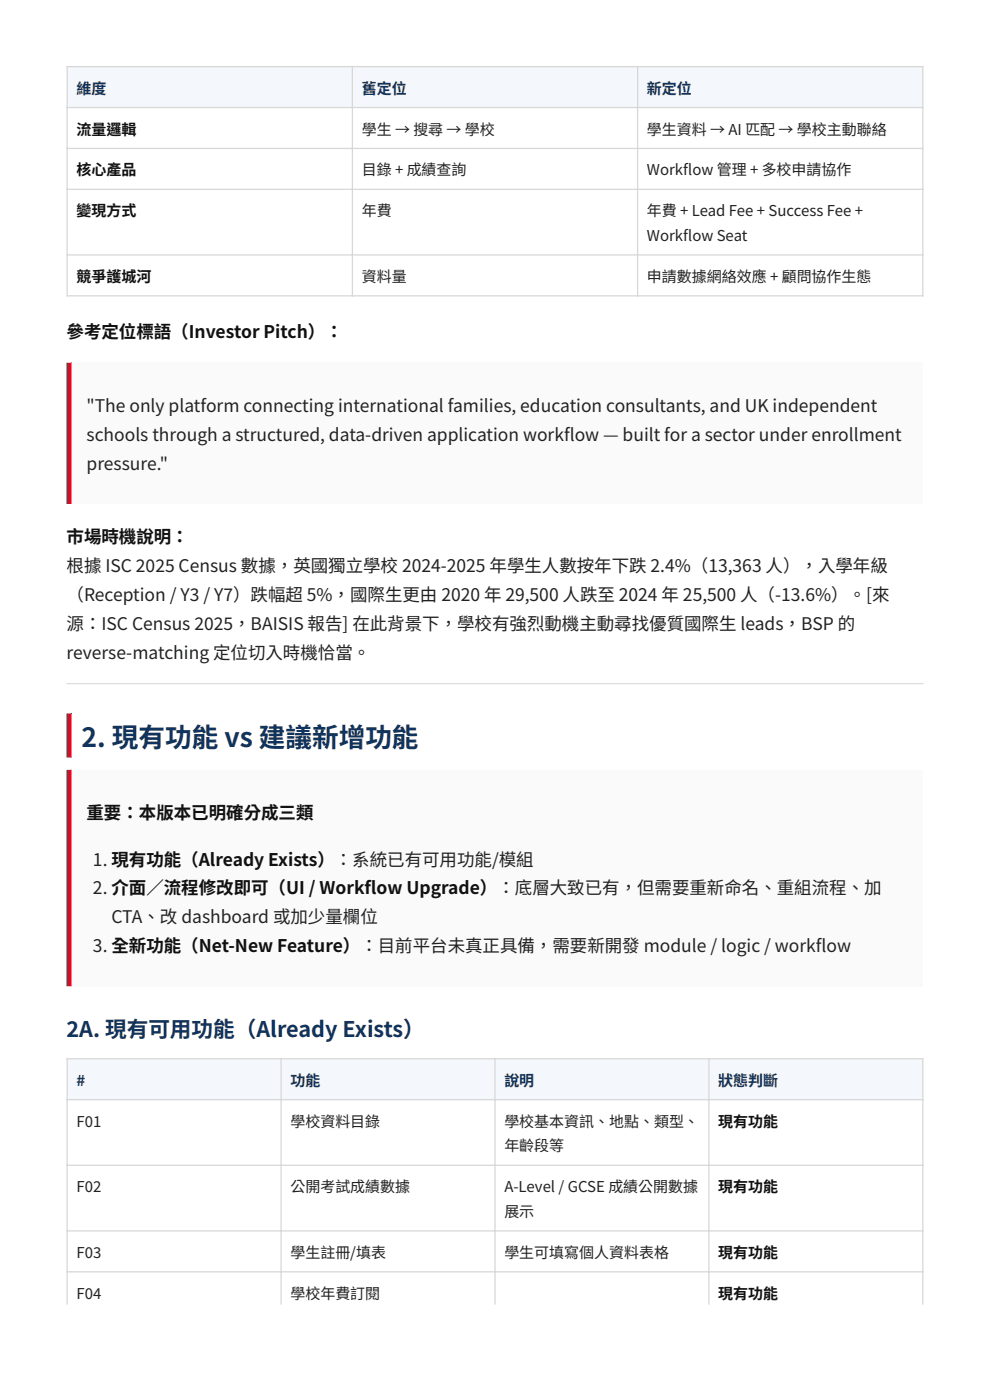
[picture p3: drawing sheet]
<svg xmlns="http://www.w3.org/2000/svg" width="210mm" height="297mm" viewBox="0 0 210 297" stroke-linecap="round" stroke-linejoin="round" font-family="sans-serif">
<defs><g id="words">
<text font-size="5.6" fill="#0f3460" x="17.3" y="158.5">2. 現有功能 vs 建議新增功能</text>
<text font-size="4.6" fill="#0f3460" x="14.1" y="220.1">2A. 現有可用功能（Already Exists）</text>
<g font-size="3.7" fill="#111">
<text x="14.1" y="71.8">參考定位標語（Investor Pitch）：</text>
<text x="14.1" y="115.3">市場時機說明：</text>
<text x="18.3" y="173.8">重要：本版本已明確分成三類</text>
<text x="77.4" y="189.7">low Upgrade）：底層大致已有，但需要重新命名、重組流程、加</text>
</g>
<g font-size="3.7" fill="#222">
<text x="18.3" y="87.4">&quot;The only platform connecting international families, education consultants, and UK independent</text>
<text x="18.3" y="93.5">schools through a structured, data-driven application workf</text>
<text x="119.6" y="93.5">low — built for a sector under enrollment</text>
<text x="18.3" y="99.7">pressure.&quot;</text>
<text x="14.1" y="121.4">根據 ISC 2025 Census 數據，英國獨立學校 2024-2025 年學生人數按年下跌 2.4%（13,363 人），入學年級</text>
<text x="14.1" y="127.5">（Reception / Y3 / Y7）跌幅超 5%，國際生更由 2020 年 29,500 人跌至 2024 年 25,500 人（-13.6%）。[來</text>
<text x="14.1" y="133.6">源：ISC Census 2025，BAISIS 報告] 在此背景下，學校有強烈動機主動尋找優質國際生 leads，BSP 的</text>
<text x="14.1" y="139.7">reverse-matching 定位切入時機恰當。</text>
<text x="19.7" y="183.6">1. 現有功能（Already Exists）：系統已有可用功能/模組</text>
<text x="19.7" y="189.7">2. 介面／流程修改即可（UI / Workf</text>
<text x="23.6" y="195.9">CTA、改 dashboard 或加少量欄位</text>
<text x="19.7" y="202">3. 全新功能（Net-New Feature）：目前平台未真正具備，需要新開發 module / logic / workf</text>
<text x="173.1" y="202">low</text>
</g>
<g font-size="3.2" fill="#0f3460">
<text x="16.2" y="19.9">維度</text>
<text x="76.7" y="19.9">舊定位</text>
<text x="137.2" y="19.9">新定位</text>
<text x="16.2" y="230.3">#</text>
<text x="61.6" y="230.3">功能</text>
<text x="107" y="230.3">說明</text>
<text x="152.4" y="230.3">狀態判斷</text>
</g>
<g font-size="3.2" fill="#111">
<text x="16.2" y="28.5">流量邏輯</text>
<text x="16.2" y="37.2">核心產品</text>
<text x="16.2" y="45.9">變現方式</text>
<text x="16.2" y="59.8">競爭護城河</text>
<text x="152.4" y="239">現有功能</text>
<text x="152.4" y="252.9">現有功能</text>
<text x="152.4" y="266.9">現有功能</text>
<text x="152.4" y="275.5">現有功能</text>
</g>
<g font-size="3.2" fill="#222">
<text x="76.7" y="28.5">學生 → 搜尋 → 學校</text>
<text x="137.2" y="28.5">學生資料 → AI 匹配 → 學校主動聯絡</text>
<text x="76.7" y="37.2">目錄 + 成績查詢</text>
<text x="137.2" y="37.2">Workf</text>
<text x="144.9" y="37.2">low 管理 + 多校申請協作</text>
<text x="76.7" y="45.9">年費</text>
<text x="137.2" y="45.9">年費 + Lead Fee + Success Fee +</text>
<text x="137.2" y="51.1">Workf</text>
<text x="144.9" y="51.1">low Seat</text>
<text x="76.7" y="59.8">資料量</text>
<text x="137.2" y="59.8">申請數據網絡效應 + 顧問協作生態</text>
<text x="16.2" y="239">F01</text>
<text x="61.6" y="239">學校資料目錄</text>
<text x="107" y="239">學校基本資訊、地點、類型、</text>
<text x="107" y="244.3">年齡段等</text>
<text x="16.2" y="252.9">F02</text>
<text x="61.6" y="252.9">公開考試成績數據</text>
<text x="107" y="252.9">A-Level / GCSE 成績公開數據</text>
<text x="107" y="258.2">展示</text>
<text x="16.2" y="266.9">F03</text>
<text x="61.6" y="266.9">學生註冊/填表</text>
<text x="107" y="266.9">學生可填寫個人資料表格</text>
<text x="16.2" y="275.5">F04</text>
<text x="61.6" y="275.5">學校年費訂閱</text>
</g>
</g></defs>
<g fill="#f4f7fb">
<path d="M14.2 14.1h60.5v8.7h-60.5z"/>
<path d="M74.7 14.1h60.6v8.7h-60.6z"/>
<path d="M135.3 14.1h60.5v8.7h-60.5z"/>
</g>
<path d="M14.1 14.1h181.8M14.2 14v48.9M74.7 14v48.9M135.3 14v48.9M195.8 14v48.9M14.1 22.8h181.8M14.1 31.5h181.8M14.1 40.2h181.8M14.1 54.1h181.8M14.1 62.8h181.8" fill="none" stroke="#d7d7d7" stroke-width=".26"/>
<path d="M14.1 76.9h181.8v30h-181.8z" fill="#fafafa"/>
<path d="M15.2 76.9v30zM14.1 76.9h1.1v30h-1.1z" fill-rule="evenodd" fill="#ca132a"/>
<path d="M14.1 145.2h181.8zM14.1 144.9h181.8v.3h-181.8z" fill-rule="evenodd" fill="#ddd"/>
<path d="M15.2 151.4v9.3zM14.1 151.4h1.1v9.3h-1.1z" fill-rule="evenodd" fill="#ca132a"/>
<path d="M14.1 163.3h181.8v45.9h-181.8z" fill="#fafafa"/>
<path d="M15.2 163.3v45.9zM14.1 163.3h1.1v45.9h-1.1z" fill-rule="evenodd" fill="#ca132a"/>
<g fill="#f4f7fb">
<path d="M14.2 224.6h45.4v8.7h-45.4z"/>
<path d="M59.6 224.6h45.4v8.7h-45.4z"/>
<path d="M105 224.6h45.4v8.7h-45.4z"/>
<path d="M150.4 224.6h45.4v8.7h-45.4z"/>
</g>
<path d="M14.1 224.6h181.8M14.1 233.3h181.8M14.2 224.5v52.3M59.6 224.5v52.3M105 224.5v52.3M150.4 224.5v52.3M195.8 224.5v52.3M14.1 247.2h181.8M14.1 261.1h181.8M14.1 269.8h181.8" fill="none" stroke="#d7d7d7" stroke-width=".26"/>
<use href="#words"/>
</svg>
